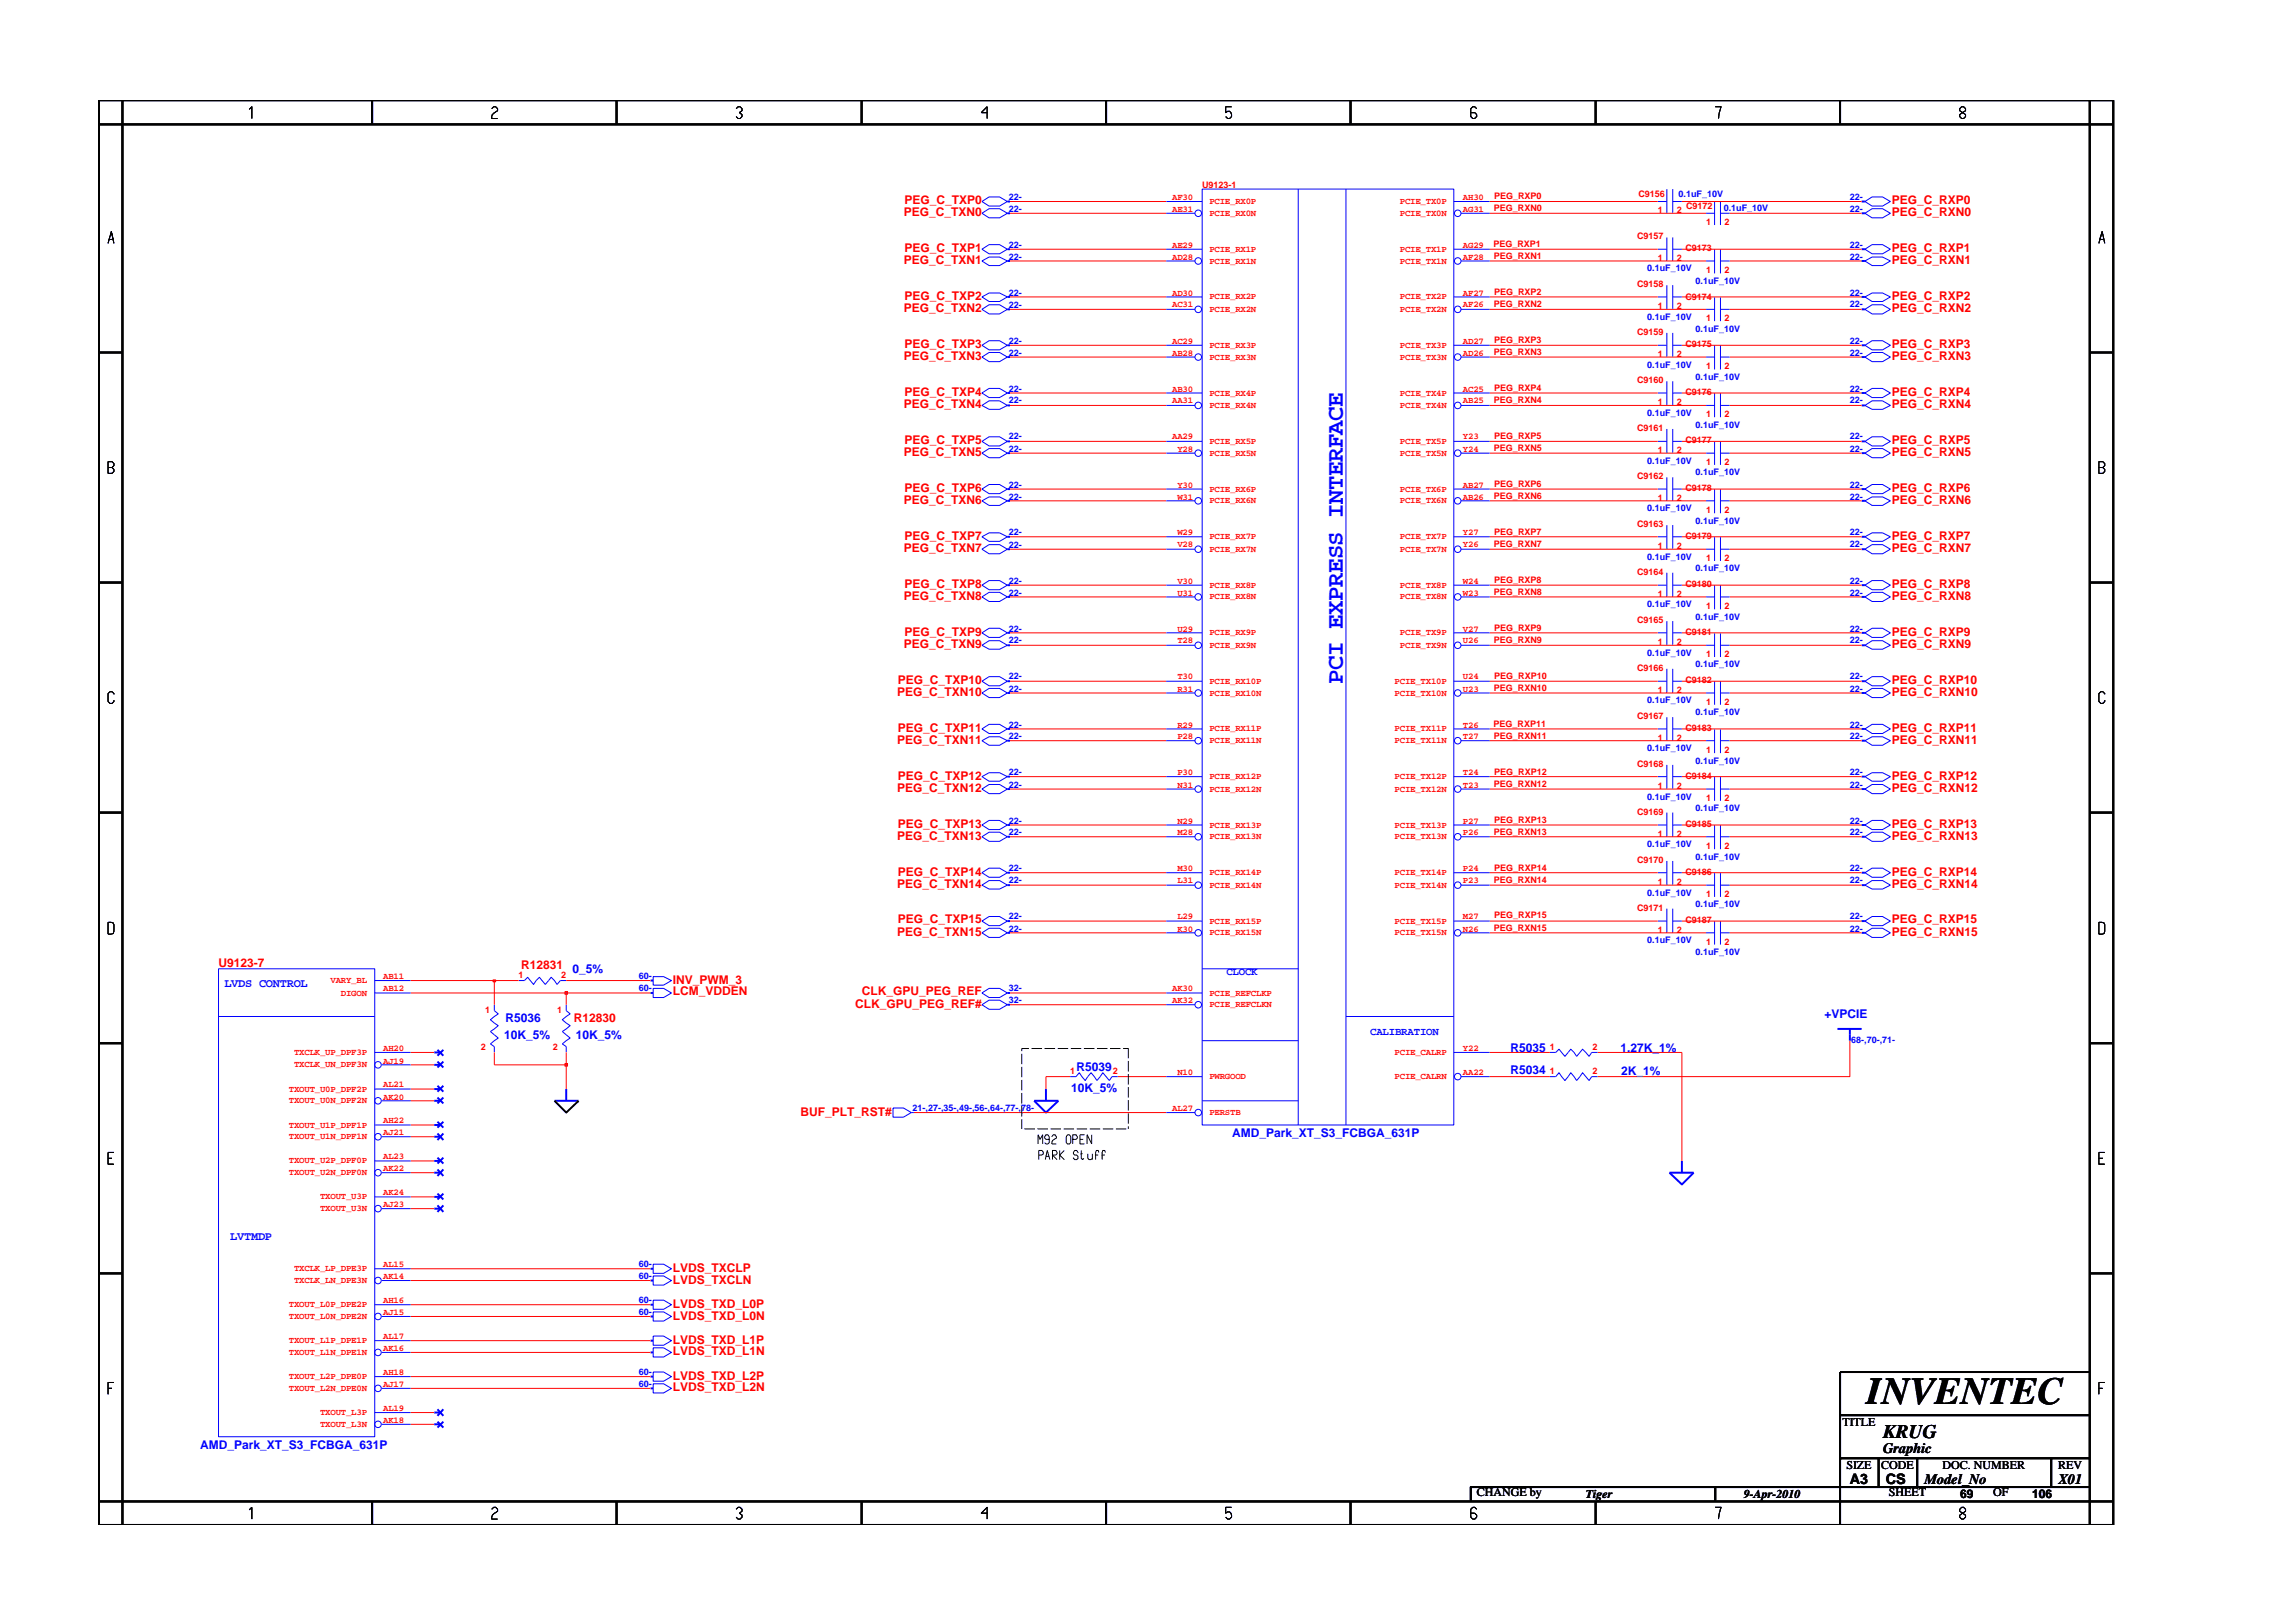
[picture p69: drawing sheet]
<svg xmlns="http://www.w3.org/2000/svg" width="297mm" height="210mm" viewBox="0 0 297 210" stroke-linecap="round" stroke-linejoin="round" font-family="sans-serif">
<defs><g id="words">
<text font-size="5" x="241.8" y="181.9">INVENTEC</text>
<text font-size="3.1" fill="#00f" x="173.9" y="88.6" transform="rotate(-90 173.9 88.6)">PCI EXPRESS INTERFACE</text>
<text font-size="2.5" x="244" y="186.3">KRUG</text>
<g font-size="1.9">
<text x="244" y="188.2">Graphic</text>
<text x="239.6" y="192.2">A3</text>
<text x="244.3" y="192.3">CS</text>
<text x="249.3" y="192.2">Model_No</text>
<text x="266.6" y="192.2">X01</text>
</g>
<g font-size="1.6" fill="#f00">
<text x="117.1" y="28">PEG_C_TXN0</text>
<text x="117.2" y="26.4">PEG_C_TXP0</text>
<text x="245.1" y="26.4">PEG_C_RXP0</text>
<text x="245.1" y="28">PEG_C_RXN0</text>
<text x="117.1" y="34.2">PEG_C_TXN1</text>
<text x="117.2" y="32.7">PEG_C_TXP1</text>
<text x="245.1" y="32.7">PEG_C_RXP1</text>
<text x="245.1" y="34.2">PEG_C_RXN1</text>
<text x="117.1" y="40.4">PEG_C_TXN2</text>
<text x="117.2" y="38.9">PEG_C_TXP2</text>
<text x="245.1" y="38.9">PEG_C_RXP2</text>
<text x="245.1" y="40.4">PEG_C_RXN2</text>
<text x="117.1" y="46.7">PEG_C_TXN3</text>
<text x="117.2" y="45.1">PEG_C_TXP3</text>
<text x="245.1" y="45.1">PEG_C_RXP3</text>
<text x="245.1" y="46.7">PEG_C_RXN3</text>
<text x="117.1" y="52.8">PEG_C_TXN4</text>
<text x="117.2" y="51.3">PEG_C_TXP4</text>
<text x="245.1" y="51.3">PEG_C_RXP4</text>
<text x="245.1" y="52.8">PEG_C_RXN4</text>
<text x="117.1" y="59.1">PEG_C_TXN5</text>
<text x="117.2" y="57.5">PEG_C_TXP5</text>
<text x="245.1" y="57.5">PEG_C_RXP5</text>
<text x="245.1" y="59.1">PEG_C_RXN5</text>
<text x="117.1" y="65.3">PEG_C_TXN6</text>
<text x="117.2" y="63.8">PEG_C_TXP6</text>
<text x="245.1" y="63.8">PEG_C_RXP6</text>
<text x="245.1" y="65.3">PEG_C_RXN6</text>
<text x="117.1" y="71.5">PEG_C_TXN7</text>
<text x="117.2" y="69.9">PEG_C_TXP7</text>
<text x="245.1" y="69.9">PEG_C_RXP7</text>
<text x="245.1" y="71.5">PEG_C_RXN7</text>
<text x="117.1" y="77.7">PEG_C_TXN8</text>
<text x="117.2" y="76.2">PEG_C_TXP8</text>
<text x="245.1" y="76.2">PEG_C_RXP8</text>
<text x="245.1" y="77.7">PEG_C_RXN8</text>
<text x="117.1" y="83.9">PEG_C_TXN9</text>
<text x="117.2" y="82.4">PEG_C_TXP9</text>
<text x="245.1" y="82.4">PEG_C_RXP9</text>
<text x="245.1" y="83.9">PEG_C_RXN9</text>
<text x="116.3" y="88.6">PEG_C_TXP10</text>
<text x="245.1" y="88.6">PEG_C_RXP10</text>
<text x="116.2" y="90.2">PEG_C_TXN10</text>
<text x="116.3" y="94.8">PEG_C_TXP11</text>
<text x="245.1" y="90.2">PEG_C_RXN10</text>
<text x="245.1" y="94.8">PEG_C_RXP11</text>
<text x="116.2" y="96.4">PEG_C_TXN11</text>
<text x="116.3" y="101">PEG_C_TXP12</text>
<text x="245.1" y="96.4">PEG_C_RXN11</text>
<text x="245.1" y="101">PEG_C_RXP12</text>
<text x="116.2" y="102.6">PEG_C_TXN12</text>
<text x="116.3" y="107.3">PEG_C_TXP13</text>
<text x="245.1" y="102.6">PEG_C_RXN12</text>
<text x="245.1" y="107.3">PEG_C_RXP13</text>
<text x="116.2" y="108.8">PEG_C_TXN13</text>
<text x="116.3" y="113.5">PEG_C_TXP14</text>
<text x="245.1" y="108.8">PEG_C_RXN13</text>
<text x="245.1" y="113.5">PEG_C_RXP14</text>
<text x="116.2" y="115">PEG_C_TXN14</text>
<text x="116.3" y="119.6">PEG_C_TXP15</text>
<text x="245.1" y="115">PEG_C_RXN14</text>
<text x="245.1" y="119.6">PEG_C_RXP15</text>
<text x="28.3" y="125.3">U9123-7</text>
<text x="67.5" y="125.6">R12831</text>
<text x="116.2" y="121.2">PEG_C_TXN15</text>
<text x="245.1" y="121.2">PEG_C_RXN15</text>
<text x="87.2" y="127.4">INV_PWM_3</text>
<text x="87.2" y="128.9">LCM_VDDEN</text>
<text x="110.8" y="130.6">CLK_GPU_PEG_REF#</text>
<text x="111.7" y="128.9">CLK_GPU_PEG_REF</text>
<text x="74.4" y="132.4">R12830</text>
<text x="103.7" y="144.5">BUF_PLT_RST#</text>
<text x="87.2" y="166.3">LVDS_TXCLN</text>
<text x="87.2" y="164.8">LVDS_TXCLP</text>
<text x="87.2" y="170.9">LVDS_TXD_L0N</text>
<text x="87.2" y="169.4">LVDS_TXD_L0P</text>
<text x="87.2" y="175.6">LVDS_TXD_L1N</text>
<text x="87.2" y="174.1">LVDS_TXD_L1P</text>
<text x="87.2" y="178.7">LVDS_TXD_L2P</text>
<text x="87.2" y="180.3">LVDS_TXD_L2N</text>
</g>
<g font-size="1.6" fill="#00f">
<text x="29.1" y="127.9">LVDS CONTROL</text>
<text x="74.2" y="126.1">0_5%</text>
<text x="236.4" y="131.9">+VPCIE</text>
<text x="65.3" y="134.6">10K_5%</text>
<text x="65.5" y="132.4">R5036</text>
<text x="74.6" y="134.6">10K_5%</text>
<text x="195.7" y="136.3">R5035</text>
<text x="209.9" y="136.3">1.27K_1%</text>
<text x="138.8" y="141.4">10K_5%</text>
<text x="139.5" y="138.7">R5039</text>
<text x="195.7" y="139.1">R5034</text>
<text x="210" y="139.2">2K_1%</text>
<text x="159.6" y="147.3">AMD_Park_XT_S3_FCBGA_631P</text>
<text x="29.8" y="160.6">LVTMDP</text>
<text x="25.9" y="187.6">AMD_Park_XT_S3_FCBGA_631P</text>
</g>
<g font-size="1.6">
<text x="238.7" y="184.8">TITLE</text>
<text x="239.2" y="190.4">SIZE</text>
<text x="243.7" y="190.4">CODE</text>
<text x="251.7" y="190.4">DOC. NUMBER</text>
<text x="266.6" y="190.4">REV</text>
<text x="191.3" y="193.8">CHANGE by</text>
<text x="205.4" y="194.1">Tiger</text>
<text x="225.9" y="194.1">9-Apr-2010</text>
<text x="244.7" y="193.8">SHEET</text>
<text x="253.9" y="194.1">69</text>
<text x="258.2" y="193.8">OF</text>
<text x="263.3" y="194.1">106</text>
</g>
<g font-size="1.4" fill="#00f">
<text x="158.9" y="126.3">CLOCK</text>
<text x="177.5" y="134.1">CALIBRATION</text>
</g>
<g font-size="1.2" fill="#00f">
<text x="130.7" y="27.5">22-</text>
<text x="130.7" y="25.9">22-</text>
<text x="217.4" y="25.5">0.1uF_10V</text>
<text x="223.3" y="27.3">0.1uF_10V</text>
<text x="239.6" y="27.5">22-</text>
<text x="239.6" y="25.9">22-</text>
<text x="130.7" y="33.6">22-</text>
<text x="130.7" y="32.1">22-</text>
<text x="213.4" y="35.2">0.1uF_10V</text>
<text x="239.6" y="33.6">22-</text>
<text x="239.6" y="32.1">22-</text>
<text x="130.7" y="38.3">22-</text>
<text x="130.7" y="39.9">22-</text>
<text x="213.4" y="41.4">0.1uF_10V</text>
<text x="219.6" y="36.8">0.1uF_10V</text>
<text x="239.6" y="38.3">22-</text>
<text x="239.6" y="39.8">22-</text>
<text x="130.7" y="46.1">22-</text>
<text x="130.7" y="44.6">22-</text>
<text x="213.4" y="47.6">0.1uF_10V</text>
<text x="219.6" y="43">0.1uF_10V</text>
<text x="239.6" y="46.1">22-</text>
<text x="239.6" y="44.6">22-</text>
<text x="130.7" y="52.3">22-</text>
<text x="130.7" y="50.7">22-</text>
<text x="213.4" y="53.9">0.1uF_10V</text>
<text x="219.7" y="49.2">0.1uF_10V</text>
<text x="239.6" y="50.7">22-</text>
<text x="239.6" y="52.3">22-</text>
<text x="130.7" y="58.5">22-</text>
<text x="130.7" y="56.9">22-</text>
<text x="219.7" y="55.4">0.1uF_10V</text>
<text x="239.6" y="58.5">22-</text>
<text x="239.6" y="56.9">22-</text>
<text x="130.7" y="64.7">22-</text>
<text x="130.7" y="63.2">22-</text>
<text x="213.4" y="60.1">0.1uF_10V</text>
<text x="219.7" y="61.6">0.1uF_10V</text>
<text x="239.6" y="64.7">22-</text>
<text x="239.6" y="63.2">22-</text>
<text x="130.7" y="71">22-</text>
<text x="130.7" y="69.4">22-</text>
<text x="213.4" y="66.2">0.1uF_10V</text>
<text x="219.7" y="67.8">0.1uF_10V</text>
<text x="239.6" y="69.4">22-</text>
<text x="239.6" y="70.9">22-</text>
<text x="130.7" y="77.2">22-</text>
<text x="130.7" y="75.6">22-</text>
<text x="213.4" y="72.5">0.1uF_10V</text>
<text x="219.7" y="74">0.1uF_10V</text>
<text x="239.6" y="77.2">22-</text>
<text x="239.6" y="75.6">22-</text>
<text x="130.7" y="83.3">22-</text>
<text x="130.7" y="81.8">22-</text>
<text x="213.4" y="78.7">0.1uF_10V</text>
<text x="219.7" y="80.3">0.1uF_10V</text>
<text x="239.6" y="81.8">22-</text>
<text x="239.6" y="83.3">22-</text>
<text x="130.7" y="89.6">22-</text>
<text x="130.7" y="88">22-</text>
<text x="213.4" y="84.9">0.1uF_10V</text>
<text x="219.7" y="86.5">0.1uF_10V</text>
<text x="239.6" y="89.6">22-</text>
<text x="239.6" y="88">22-</text>
<text x="130.7" y="95.8">22-</text>
<text x="130.7" y="94.3">22-</text>
<text x="213.4" y="91.1">0.1uF_10V</text>
<text x="219.7" y="92.7">0.1uF_10V</text>
<text x="239.6" y="95.8">22-</text>
<text x="239.6" y="94.3">22-</text>
<text x="130.7" y="100.4">22-</text>
<text x="213.4" y="97.3">0.1uF_10V</text>
<text x="219.6" y="98.9">0.1uF_10V</text>
<text x="239.6" y="100.4">22-</text>
<text x="130.7" y="102.1">22-</text>
<text x="130.7" y="106.7">22-</text>
<text x="213.4" y="103.6">0.1uF_10V</text>
<text x="219.7" y="105.1">0.1uF_10V</text>
<text x="239.6" y="102.1">22-</text>
<text x="239.6" y="106.7">22-</text>
<text x="130.7" y="112.9">22-</text>
<text x="130.7" y="108.2">22-</text>
<text x="213.4" y="109.8">0.1uF_10V</text>
<text x="219.7" y="111.4">0.1uF_10V</text>
<text x="239.6" y="112.9">22-</text>
<text x="239.6" y="108.2">22-</text>
<text x="130.7" y="114.4">22-</text>
<text x="130.7" y="119.1">22-</text>
<text x="213.4" y="116">0.1uF_10V</text>
<text x="219.7" y="117.5">0.1uF_10V</text>
<text x="239.6" y="114.4">22-</text>
<text x="239.6" y="119.1">22-</text>
<text x="130.7" y="120.7">22-</text>
<text x="213.4" y="122.2">0.1uF_10V</text>
<text x="219.7" y="123.7">0.1uF_10V</text>
<text x="239.6" y="120.7">22-</text>
<text x="82.8" y="126.9">60-</text>
<text x="82.8" y="128.4">60-</text>
<text x="130.7" y="130">32-</text>
<text x="130.7" y="128.4">32-</text>
<text x="239.8" y="135.1">68-,70-,71-</text>
<text x="118.2" y="144">21-,27-,35-,49-,56-,64-,77-,78-</text>
<text x="82.8" y="165.7">60-</text>
<text x="82.8" y="164.2">60-</text>
<text x="82.8" y="170.4">60-</text>
<text x="82.8" y="168.9">60-</text>
<text x="82.8" y="178.2">60-</text>
<text x="82.8" y="179.7">60-</text>
</g>
<g font-size="1.2" fill="#f00">
<text x="151.9" y="27.5">AE31</text>
<text x="151.9" y="25.9">AF30</text>
<text x="155.7" y="24.3">U9123-1</text>
<text x="156.7" y="28">PCIE_RX0N</text>
<text x="156.7" y="26.4">PCIE_RX0P</text>
<text x="181.3" y="28">PCIE_TX0N</text>
<text x="181.3" y="26.4">PCIE_TX0P</text>
<text x="189.5" y="27.5">AG31</text>
<text x="189.5" y="25.9">AH30</text>
<text x="193.5" y="27.4">PEG_RXN0</text>
<text x="193.5" y="25.8">PEG_RXP0</text>
<text x="212.2" y="25.5">C9156</text>
<text x="214.7" y="27.6">1</text>
<text x="217.2" y="27.6">2</text>
<text x="218.4" y="27.1">C9172</text>
<text x="221" y="29.2">1</text>
<text x="223.4" y="29.2">2</text>
<text x="151.9" y="33.6">AD28</text>
<text x="151.9" y="32.1">AE29</text>
<text x="156.7" y="34.1">PCIE_RX1N</text>
<text x="156.7" y="32.6">PCIE_RX1P</text>
<text x="181.3" y="34.1">PCIE_TX1N</text>
<text x="181.3" y="32.6">PCIE_TX1P</text>
<text x="189.5" y="33.6">AF28</text>
<text x="189.5" y="32.1">AG29</text>
<text x="193.5" y="32">PEG_RXP1</text>
<text x="193.5" y="33.6">PEG_RXN1</text>
<text x="212.1" y="31">C9157</text>
<text x="214.7" y="33.8">1</text>
<text x="217.2" y="33.8">2</text>
<text x="218.3" y="32.5">C9173</text>
<text x="221" y="35.4">1</text>
<text x="223.4" y="35.4">2</text>
<text x="151.9" y="39.8">AC31</text>
<text x="151.9" y="38.3">AD30</text>
<text x="156.7" y="40.4">PCIE_RX2N</text>
<text x="156.7" y="38.8">PCIE_RX2P</text>
<text x="181.3" y="40.4">PCIE_TX2N</text>
<text x="181.3" y="38.8">PCIE_TX2P</text>
<text x="189.5" y="39.8">AF26</text>
<text x="189.5" y="38.3">AF27</text>
<text x="193.5" y="39.8">PEG_RXN2</text>
<text x="193.5" y="38.2">PEG_RXP2</text>
<text x="212.1" y="37.2">C9158</text>
<text x="214.7" y="40.1">1</text>
<text x="217.2" y="40.1">2</text>
<text x="218.3" y="38.8">C9174</text>
<text x="221" y="41.6">1</text>
<text x="223.4" y="41.6">2</text>
<text x="151.9" y="46.1">AB28</text>
<text x="151.9" y="44.6">AC29</text>
<text x="156.7" y="46.6">PCIE_RX3N</text>
<text x="156.7" y="45.1">PCIE_RX3P</text>
<text x="181.3" y="46.6">PCIE_TX3N</text>
<text x="181.3" y="45.1">PCIE_TX3P</text>
<text x="189.5" y="46.1">AD26</text>
<text x="189.5" y="44.6">AD27</text>
<text x="193.5" y="46">PEG_RXN3</text>
<text x="193.5" y="44.5">PEG_RXP3</text>
<text x="212.1" y="43.5">C9159</text>
<text x="214.7" y="46.3">1</text>
<text x="217.2" y="46.3">2</text>
<text x="218.3" y="45">C9175</text>
<text x="221" y="47.9">1</text>
<text x="223.4" y="47.9">2</text>
<text x="151.9" y="50.7">AB30</text>
<text x="151.9" y="52.3">AA31</text>
<text x="156.7" y="52.9">PCIE_RX4N</text>
<text x="156.7" y="51.2">PCIE_RX4P</text>
<text x="181.3" y="52.9">PCIE_TX4N</text>
<text x="181.3" y="51.2">PCIE_TX4P</text>
<text x="189.5" y="50.7">AC25</text>
<text x="189.5" y="52.3">AB25</text>
<text x="193.5" y="52.2">PEG_RXN4</text>
<text x="193.5" y="50.7">PEG_RXP4</text>
<text x="212.1" y="49.6">C9160</text>
<text x="214.7" y="52.5">1</text>
<text x="217.2" y="52.5">2</text>
<text x="218.3" y="51.2">C9176</text>
<text x="151.9" y="56.9">AA29</text>
<text x="152.5" y="58.5">Y28</text>
<text x="156.7" y="59">PCIE_RX5N</text>
<text x="156.7" y="57.5">PCIE_RX5P</text>
<text x="181.3" y="59">PCIE_TX5N</text>
<text x="181.3" y="57.5">PCIE_TX5P</text>
<text x="189.5" y="58.5">Y24</text>
<text x="189.5" y="56.9">Y23</text>
<text x="193.5" y="58.4">PEG_RXN5</text>
<text x="193.5" y="56.9">PEG_RXP5</text>
<text x="212.1" y="55.8">C9161</text>
<text x="214.7" y="58.7">1</text>
<text x="217.2" y="58.7">2</text>
<text x="218.3" y="57.4">C9177</text>
<text x="221" y="54">1</text>
<text x="223.4" y="54">2</text>
<text x="152.5" y="64.7">W31</text>
<text x="152.5" y="63.2">Y30</text>
<text x="156.7" y="65.2">PCIE_RX6N</text>
<text x="156.7" y="63.7">PCIE_RX6P</text>
<text x="181.3" y="65.2">PCIE_TX6N</text>
<text x="181.3" y="63.7">PCIE_TX6P</text>
<text x="189.5" y="64.7">AB26</text>
<text x="189.5" y="63.2">AB27</text>
<text x="193.5" y="64.6">PEG_RXN6</text>
<text x="193.5" y="63.1">PEG_RXP6</text>
<text x="212.1" y="62.1">C9162</text>
<text x="214.7" y="64.9">1</text>
<text x="217.2" y="64.9">2</text>
<text x="218.3" y="63.6">C9178</text>
<text x="221" y="60.2">1</text>
<text x="223.4" y="60.2">2</text>
<text x="152.5" y="70.9">V28</text>
<text x="152.5" y="69.4">W29</text>
<text x="156.7" y="71.5">PCIE_RX7N</text>
<text x="156.7" y="69.9">PCIE_RX7P</text>
<text x="181.3" y="71.5">PCIE_TX7N</text>
<text x="181.3" y="69.9">PCIE_TX7P</text>
<text x="189.5" y="70.9">Y26</text>
<text x="189.5" y="69.4">Y27</text>
<text x="193.5" y="70.9">PEG_RXN7</text>
<text x="193.5" y="69.3">PEG_RXP7</text>
<text x="212.1" y="68.3">C9163</text>
<text x="214.7" y="71.1">1</text>
<text x="217.2" y="71.1">2</text>
<text x="218.3" y="69.9">C9179</text>
<text x="221" y="66.5">1</text>
<text x="223.4" y="66.5">2</text>
<text x="152.5" y="77.2">U31</text>
<text x="152.5" y="75.6">V30</text>
<text x="156.7" y="77.7">PCIE_RX8N</text>
<text x="156.7" y="76.1">PCIE_RX8P</text>
<text x="181.3" y="77.7">PCIE_TX8N</text>
<text x="181.3" y="76.1">PCIE_TX8P</text>
<text x="189.5" y="77.2">W23</text>
<text x="189.5" y="75.6">W24</text>
<text x="193.5" y="77.1">PEG_RXN8</text>
<text x="193.5" y="75.6">PEG_RXP8</text>
<text x="212.1" y="74.5">C9164</text>
<text x="214.7" y="77.3">1</text>
<text x="217.2" y="77.3">2</text>
<text x="218.3" y="76.1">C9180</text>
<text x="221" y="72.7">1</text>
<text x="223.4" y="72.7">2</text>
<text x="152.5" y="83.3">T28</text>
<text x="152.5" y="81.8">U29</text>
<text x="156.7" y="83.9">PCIE_RX9N</text>
<text x="156.7" y="82.3">PCIE_RX9P</text>
<text x="181.3" y="83.9">PCIE_TX9N</text>
<text x="181.3" y="82.3">PCIE_TX9P</text>
<text x="189.5" y="83.3">U26</text>
<text x="189.5" y="81.8">V27</text>
<text x="193.5" y="83.3">PEG_RXN9</text>
<text x="193.5" y="81.7">PEG_RXP9</text>
<text x="212.1" y="80.7">C9165</text>
<text x="214.7" y="83.6">1</text>
<text x="217.2" y="83.6">2</text>
<text x="218.3" y="82.2">C9181</text>
<text x="221" y="78.9">1</text>
<text x="223.4" y="78.9">2</text>
<text x="152.5" y="89.6">R31</text>
<text x="152.5" y="88">T30</text>
<text x="156.7" y="88.6">PCIE_RX10P</text>
<text x="180.7" y="88.6">PCIE_TX10P</text>
<text x="189.5" y="89.6">U23</text>
<text x="189.5" y="88">U24</text>
<text x="193.5" y="89.5">PEG_RXN10</text>
<text x="193.6" y="88">PEG_RXP10</text>
<text x="212.1" y="86.9">C9166</text>
<text x="214.7" y="89.8">1</text>
<text x="217.2" y="89.8">2</text>
<text x="218.3" y="88.5">C9182</text>
<text x="221" y="85.1">1</text>
<text x="223.4" y="85.1">2</text>
<text x="152.5" y="95.8">P28</text>
<text x="152.5" y="94.3">R29</text>
<text x="156.7" y="90.1">PCIE_RX10N</text>
<text x="156.7" y="94.8">PCIE_RX11P</text>
<text x="180.7" y="90.1">PCIE_TX10N</text>
<text x="180.7" y="94.8">PCIE_TX11P</text>
<text x="189.5" y="95.8">T27</text>
<text x="189.5" y="94.3">T26</text>
<text x="193.5" y="94.2">PEG_RXP11</text>
<text x="193.5" y="95.7">PEG_RXN11</text>
<text x="212.1" y="93.2">C9167</text>
<text x="214.7" y="96">1</text>
<text x="217.2" y="96">2</text>
<text x="218.3" y="94.7">C9183</text>
<text x="221" y="91.3">1</text>
<text x="223.4" y="91.3">2</text>
<text x="152.5" y="100.4">P30</text>
<text x="156.7" y="96.3">PCIE_RX11N</text>
<text x="156.7" y="100.9">PCIE_RX12P</text>
<text x="180.7" y="96.3">PCIE_TX11N</text>
<text x="180.7" y="100.9">PCIE_TX12P</text>
<text x="189.5" y="100.4">T24</text>
<text x="193.5" y="102">PEG_RXN12</text>
<text x="193.6" y="100.4">PEG_RXP12</text>
<text x="212.1" y="99.3">C9168</text>
<text x="218.3" y="101">C9184</text>
<text x="221" y="97.6">1</text>
<text x="223.4" y="97.6">2</text>
<text x="152.5" y="102.1">N31</text>
<text x="152.5" y="106.7">N29</text>
<text x="156.7" y="102.5">PCIE_RX12N</text>
<text x="156.7" y="107.2">PCIE_RX13P</text>
<text x="180.7" y="102.6">PCIE_TX12N</text>
<text x="180.7" y="107.2">PCIE_TX13P</text>
<text x="189.5" y="102.1">T23</text>
<text x="189.5" y="106.7">P27</text>
<text x="193.6" y="106.6">PEG_RXP13</text>
<text x="212.1" y="105.6">C9169</text>
<text x="214.7" y="102.2">1</text>
<text x="217.2" y="102.2">2</text>
<text x="218.3" y="107.1">C9185</text>
<text x="221" y="103.7">1</text>
<text x="223.4" y="103.7">2</text>
<text x="152.5" y="112.9">M30</text>
<text x="152.5" y="108.2">M28</text>
<text x="156.7" y="113.4">PCIE_RX14P</text>
<text x="156.7" y="108.7">PCIE_RX13N</text>
<text x="180.7" y="113.4">PCIE_TX14P</text>
<text x="180.7" y="108.7">PCIE_TX13N</text>
<text x="189.5" y="112.9">P24</text>
<text x="189.5" y="108.2">P26</text>
<text x="193.5" y="108.1">PEG_RXN13</text>
<text x="193.6" y="112.8">PEG_RXP14</text>
<text x="212.1" y="111.8">C9170</text>
<text x="214.7" y="108.4">1</text>
<text x="217.2" y="108.4">2</text>
<text x="218.3" y="113.3">C9186</text>
<text x="221" y="110">1</text>
<text x="223.4" y="110">2</text>
<text x="152.5" y="119.1">L29</text>
<text x="152.5" y="114.4">L31</text>
<text x="156.7" y="119.7">PCIE_RX15P</text>
<text x="156.7" y="115">PCIE_RX14N</text>
<text x="180.7" y="119.7">PCIE_TX15P</text>
<text x="180.7" y="115">PCIE_TX14N</text>
<text x="189.5" y="119.1">M27</text>
<text x="189.5" y="114.4">P23</text>
<text x="193.5" y="114.3">PEG_RXN14</text>
<text x="193.6" y="119">PEG_RXP15</text>
<text x="212.1" y="118">C9171</text>
<text x="214.7" y="114.7">1</text>
<text x="217.2" y="114.7">2</text>
<text x="218.3" y="119.6">C9187</text>
<text x="221" y="116.2">1</text>
<text x="223.4" y="116.2">2</text>
<text x="152.5" y="120.7">K30</text>
<text x="156.7" y="121.2">PCIE_RX15N</text>
<text x="180.7" y="121.2">PCIE_TX15N</text>
<text x="189.5" y="120.7">N26</text>
<text x="193.5" y="120.6">PEG_RXN15</text>
<text x="214.7" y="120.8">1</text>
<text x="217.2" y="120.8">2</text>
<text x="221" y="122.4">1</text>
<text x="223.4" y="122.4">2</text>
<text x="42.8" y="127.4">VARY_BL</text>
<text x="44.2" y="129">DIGON</text>
<text x="49.6" y="128.4">AB12</text>
<text x="49.6" y="126.9">AB11</text>
<text x="62.9" y="131.2">1</text>
<text x="67.2" y="126.7">1</text>
<text x="72.2" y="131.2">1</text>
<text x="72.7" y="126.7">2</text>
<text x="151.9" y="130">AK32</text>
<text x="151.9" y="128.4">AK30</text>
<text x="156.7" y="130.5">PCIE_REFCLKN</text>
<text x="156.7" y="129">PCIE_REFCLKP</text>
<text x="38.1" y="136.7">TXCLK_UP_DPF3P</text>
<text x="49.6" y="137.8">AJ19</text>
<text x="49.6" y="136.2">AH20</text>
<text x="62.3" y="136.1">2</text>
<text x="71.6" y="136.1">2</text>
<text x="180.7" y="136.7">PCIE_CALRP</text>
<text x="189.5" y="136.2">Y22</text>
<text x="200.8" y="136">1</text>
<text x="206.3" y="136">2</text>
<text x="37.4" y="142.9">TXOUT_U0N_DPF2N</text>
<text x="37.4" y="141.4">TXOUT_U0P_DPF2P</text>
<text x="38.1" y="138.3">TXCLK_UN_DPF3N</text>
<text x="49.6" y="142.4">AK20</text>
<text x="49.6" y="140.8">AL21</text>
<text x="138.6" y="139.1">1</text>
<text x="144.2" y="139.1">2</text>
<text x="151.9" y="144">AL27</text>
<text x="152.5" y="139.3">N10</text>
<text x="156.7" y="139.8">PWRGOOD</text>
<text x="180.7" y="139.8">PCIE_CALRN</text>
<text x="189.5" y="139.3">AA22</text>
<text x="200.8" y="139.1">1</text>
<text x="206.3" y="139.1">2</text>
<text x="37.4" y="147.6">TXOUT_U1N_DPF1N</text>
<text x="37.4" y="146.1">TXOUT_U1P_DPF1P</text>
<text x="49.6" y="147.1">AJ21</text>
<text x="49.6" y="145.5">AH22</text>
<text x="156.7" y="144.5">PERSTB</text>
<text x="37.4" y="152.2">TXOUT_U2N_DPF0N</text>
<text x="37.4" y="150.7">TXOUT_U2P_DPF0P</text>
<text x="41.5" y="155.4">TXOUT_U3P</text>
<text x="49.6" y="151.8">AK22</text>
<text x="49.6" y="150.1">AL23</text>
<text x="49.6" y="154.8">AK24</text>
<text x="41.5" y="156.9">TXOUT_U3N</text>
<text x="49.6" y="156.4">AJ23</text>
<text x="38.1" y="166.2">TXCLK_LN_DPE3N</text>
<text x="38.1" y="164.7">TXCLK_LP_DPE3P</text>
<text x="49.6" y="165.7">AK14</text>
<text x="49.6" y="164.2">AL15</text>
<text x="37.4" y="170.9">TXOUT_L0N_DPE2N</text>
<text x="37.4" y="169.4">TXOUT_L0P_DPE2P</text>
<text x="49.6" y="168.9">AH16</text>
<text x="49.6" y="173.5">AL17</text>
<text x="49.6" y="170.4">AJ15</text>
<text x="37.4" y="175.5">TXOUT_L1N_DPE1N</text>
<text x="37.4" y="174">TXOUT_L1P_DPE1P</text>
<text x="37.4" y="178.7">TXOUT_L2P_DPE0P</text>
<text x="49.6" y="175">AK16</text>
<text x="49.6" y="179.7">AJ17</text>
<text x="49.6" y="178.2">AH18</text>
<text x="37.4" y="180.2">TXOUT_L2N_DPE0N</text>
<text x="41.5" y="184.8">TXOUT_L3N</text>
<text x="41.5" y="183.3">TXOUT_L3P</text>
<text x="49.6" y="184.3">AK18</text>
<text x="49.6" y="182.8">AL19</text>
</g>
</g></defs>
<g fill="none" stroke="#00f" stroke-width=".25">
<path d="M130.5 27.6h.3M130.5 38.5h.3M130.5 26.1h.3M130.5 33.8h.3M130.5 32.3h.3M241.2 27.6h.4M241.2 38.5h.4M241.2 26.1h.4M241.2 33.8h.4M241.2 32.3h.4M130.5 50.9h.3M130.5 58.7h.3"/>
<path d="M130.5 57.2h.3M130.5 44.7h.3M130.5 40.1h.3M130.5 52.5h.3M130.5 46.3h.3M241.2 50.9h.4M241.2 58.7h.4M241.2 57.2h.4M241.2 44.7h.4M241.2 40.1h.4M241.2 52.5h.4M241.2 46.3h.4"/>
<path d="M130.5 64.9h.3M130.5 63.4h.3M130.5 77.3h.3M130.5 75.8h.3M130.5 71.1h.3M130.5 69.5h.3M241.2 64.9h.4M241.2 63.4h.4M241.2 77.3h.4M241.2 75.8h.4M241.2 71.1h.4M241.2 69.5h.4"/>
<path d="M130.5 83.6h.3M130.5 89.8h.3M130.5 88.3h.3M130.5 82h.3M130.5 96h.3M130.5 94.4h.3M241.2 83.6h.4M241.2 89.8h.4M241.2 88.3h.4M241.2 82h.4M241.2 96h.4M241.2 94.4h.4"/>
<path d="M130.5 113.1h.3M130.5 102.2h.3M130.5 100.6h.3M130.5 108.4h.3M130.5 119.3h.3M130.5 106.9h.3M130.5 114.7h.3M241.2 113.1h.4M241.2 102.2h.4M241.2 100.6h.4M241.2 108.4h.4M241.2 119.3h.4"/>
<path d="M241.2 106.9h.4M241.2 114.7h.4M56.2 136.3h.9M56.2 138h.9M56.7 136l.7 .8M56.7 137.5l.7 .8M57.4 136l-.7 .8M57.4 137.5l-.7 .8M84.3 127h.3M84.3 128.6h.3M130.5 120.8h.3M130.5 130.2h.3"/>
<path d="M130.5 128.6h.3M238 133.3h3.2M239.6 133.3v1.5M241.2 120.8h.4M56.2 142.6h.9M56.2 145.7h.9M56.2 141.1h.9M56.2 155.1h.9M56.2 150.4h.9M56.2 151.9h.9M56.2 147.3h.9M56.2 156.6h.9"/>
<path d="M56.7 145.3l.7 .8M56.7 140.7l.7 .7M56.7 154.6l.7 .8M56.7 142.2l.7 .7M56.7 150l.7 .7M56.7 151.5l.7 .8M56.7 146.8l.7 .9M56.7 156.2l.7 .8M57.4 145.3l-.7 .8M57.4 140.7l-.7 .7M57.4 154.6l-.7 .8M57.4 142.2l-.7 .7"/>
<path d="M57.4 150l-.7 .7M57.4 151.5l-.7 .8M57.4 146.8l-.7 .9M57.4 156.2l-.7 .8M71.8 142.6h3.2M73.3 141.1v1.5M134 142.6h3.1l-1.6 1.5zM135.5 141.1v1.5M216.3 151.9h3.1l-1.5 1.5zM217.9 150.4v1.5M84.3 170.5h.3M84.3 165.9h.3"/>
<path d="M84.3 179.9h.3M84.3 169h.3M84.3 175.2h.3M84.3 178.3h.3M84.3 164.4h.3M84.3 173.7h.3M56.2 183h.9M56.2 184.5h.9M56.7 182.6l.7 .8M56.7 184.2l.7 .7M57.4 182.6l-.7 .8M57.4 184.2l-.7 .7"/>
</g>
<path d="M71.8 142.6l1.5 1.5 1.7-1.5" fill="none" stroke="#000" stroke-width=".25"/>
<g fill="none" stroke="#00f" stroke-width=".13">
<path d="M127.2 27.6l.9-.6h1.4l1 .6-1 .6h-1.4zM127.2 38.5l.9-.5h1.4l1 .5-1 .6h-1.4zM127.2 32.3l.9-.6h1.4l1 .6-1 .6h-1.4zM127.2 33.8l.9-.5h1.4l1 .5-1 .6h-1.4zM127.2 26.1l.9-.6h1.4l1 .6-1 .6h-1.4zM151.1 27.6h3.7M151.1 26.1h4.6M151.1 33.8h3.7M151.1 32.3h4.6M151.1 38.5h4.6M155.7 24.5h32.6v121.2h-32.6zM168.2 24.5v121.2"/>
<path d="M174.4 24.5v121.2M188.3 26.1h4.7M188.3 32.3h4.7M188.3 38.5h4.7M189.3 27.6h3.7M189.3 33.8h3.7M214.7 26.1h1.2M214.7 32.3h1.2M214.7 38.5h1.2M215.9 24.5v3.1M215.9 30.8v3M215.9 36.9v3.2"/>
<path d="M216.7 24.5v3.1M216.7 30.8v3M216.7 36.9v3.2M216.7 26.1h1.2M216.7 32.3h1.2M216.7 38.5h1.2M221 27.6h1.1M221 33.8h1.1M222.1 26.1v3.1M222.1 32.3v3.1M222.1 38.5v3.1M222.9 26.1v3.1"/>
<path d="M222.9 32.3v3.1M222.9 38.5v3.1M222.9 27.6h1.2M222.9 33.8h1.2M241.6 38.5l.9-.5h1.4l1 .5-1 .6h-1.4zM241.6 27.6l.9-.6h1.4l1 .6-1 .6h-1.4zM241.6 26.1l.9-.6h1.4l1 .6-1 .6h-1.4zM241.6 33.8l.9-.5h1.4l1 .5-1 .6h-1.4zM241.6 32.3l.9-.6h1.4l1 .6-1 .6h-1.4zM127.2 58.7l.9-.6h1.4l1 .6-1 .6h-1.4zM127.2 50.9l.9-.6h1.4l1 .6-1 .6h-1.4zM127.2 46.3l.9-.6h1.4l1 .6-1 .5h-1.4z"/>
<path d="M127.2 44.7l.9-.6h1.4l1 .6-1 .6h-1.4zM127.2 57.2l.9-.6h1.4l1 .6-1 .6h-1.4zM127.2 40.1l.9-.6h1.4l1 .6-1 .6h-1.4zM127.2 52.5l.9-.6h1.4l1 .6-1 .5h-1.4zM151.1 40.1h3.7M151.1 46.3h3.7M151.1 44.7h4.6M151.1 52.5h3.7M151.1 50.9h4.6M151.1 58.7h3.7M151.1 57.2h4.6M188.3 44.7h4.7"/>
<path d="M188.3 50.9h4.7M188.3 57.2h4.7M189.3 40.1h3.7M189.3 46.3h3.7M189.3 52.5h3.7M189.3 58.7h3.7M214.7 44.7h1.2M214.7 50.9h1.2M214.7 57.2h1.2M215.9 43.1v3.2M215.9 49.4v3.1M215.9 55.6v3.1"/>
<path d="M216.7 43.1v3.2M216.7 49.4v3.1M216.7 55.6v3.1M216.7 44.7h1.2M216.7 50.9h1.2M216.7 57.2h1.2M221 40.1h1.1M221 46.3h1.1M221 52.5h1.1M221 58.7h1.1M222.1 44.7v3.2M222.1 50.9v3.1"/>
<path d="M222.1 57.2v3M222.9 44.7v3.2M222.9 50.9v3.1M222.9 57.2v3M222.9 40.1h1.2M222.9 46.3h1.2M222.9 52.5h1.2M222.9 58.7h1.2M241.6 50.9l.9-.6h1.4l1 .6-1 .6h-1.4zM241.6 57.2l.9-.6h1.4l1 .6-1 .6h-1.4zM241.6 44.7l.9-.6h1.4l1 .6-1 .6h-1.4zM241.6 40.1l.9-.6h1.4l1 .6-1 .6h-1.4z"/>
<path d="M241.6 52.5l.9-.6h1.4l1 .6-1 .5h-1.4zM241.6 46.3l.9-.6h1.4l1 .6-1 .5h-1.4zM241.6 58.7l.9-.6h1.4l1 .6-1 .6h-1.4zM127.2 77.3l.9-.6h1.4l1 .6-1 .6h-1.4zM127.2 63.4l.9-.6h1.4l1 .6-1 .6h-1.4zM127.2 64.9l.9-.5h1.4l1 .5-1 .6h-1.4zM127.2 69.5l.9-.5h1.4l1 .5-1 .6h-1.4zM127.2 75.8l.9-.6h1.4l1 .6-1 .6h-1.4zM127.2 71.1l.9-.5h1.4l1 .5-1 .6h-1.4zM151.1 75.8h4.6M151.1 64.9h3.7M151.1 63.4h4.6"/>
<path d="M151.1 71.1h3.7M151.1 69.5h4.6M151.1 77.3h3.7M188.3 75.8h4.7M188.3 63.4h4.7M188.3 69.5h4.7M189.3 64.9h3.7M189.3 71.1h3.7M189.3 77.3h3.7M214.7 75.8h1.2M214.7 63.4h1.2M214.7 69.5h1.2"/>
<path d="M215.9 61.8v3.1M215.9 68v3.1M215.9 74.2v3.1M216.7 75.8h1.2M216.7 61.8v3.1M216.7 68v3.1M216.7 74.2v3.1M216.7 63.4h1.2M216.7 69.5h1.2M221 64.9h1.1M221 71.1h1.1M221 77.3h1.1"/>
<path d="M222.1 63.4v3.1M222.1 69.5v3.2M222.1 75.8v3.1M222.9 63.4v3.1M222.9 69.5v3.2M222.9 75.8v3.1M222.9 64.9h1.2M222.9 71.1h1.2M222.9 77.3h1.2M241.6 64.9l.9-.5h1.4l1 .5-1 .6h-1.4zM241.6 63.4l.9-.6h1.4l1 .6-1 .6h-1.4zM241.6 77.3l.9-.6h1.4l1 .6-1 .6h-1.4z"/>
<path d="M241.6 75.8l.9-.6h1.4l1 .6-1 .6h-1.4zM241.6 71.1l.9-.5h1.4l1 .5-1 .6h-1.4zM241.6 69.5l.9-.5h1.4l1 .5-1 .6h-1.4zM127.2 89.8l.9-.6h1.4l1 .6-1 .6h-1.4zM127.2 83.6l.9-.6h1.4l1 .6-1 .5h-1.4zM127.2 82l.9-.6h1.4l1 .6-1 .6h-1.4zM127.2 94.4l.9-.6h1.4l1 .6-1 .6h-1.4zM127.2 96l.9-.6h1.4l1 .6-1 .5h-1.4zM127.2 88.3l.9-.6h1.4l1 .6-1 .5h-1.4zM151.1 83.6h3.7M151.1 89.8h3.7M151.1 88.3h4.6"/>
<path d="M151.1 96h3.7M151.1 94.4h4.6M151.1 82h4.6M188.3 88.3h4.7M188.3 94.4h4.7M188.3 82h4.7M189.3 83.6h3.7M189.3 89.8h3.7M189.3 96h3.7M214.7 88.3h1.2M214.7 94.4h1.2M214.7 82h1.2"/>
<path d="M215.9 80.5v3.1M215.9 86.6v3.2M215.9 92.9v3.1M215.9 99.1v3.1M216.7 80.5v3.1M216.7 86.6v3.2M216.7 92.9v3.1M216.7 99.1v3.1M216.7 88.3h1.2M216.7 94.4h1.2M216.7 82h1.2M221 83.6h1.1"/>
<path d="M221 89.8h1.1M221 96h1.1M222.1 82v3.1M222.1 88.3v3M222.1 94.4v3.2M222.9 83.6h1.2M222.9 82v3.1M222.9 88.3v3M222.9 94.4v3.2M222.9 89.8h1.2M222.9 96h1.2M241.6 83.6l.9-.6h1.4l1 .6-1 .5h-1.4z"/>
<path d="M241.6 89.8l.9-.6h1.4l1 .6-1 .6h-1.4zM241.6 88.3l.9-.6h1.4l1 .6-1 .5h-1.4zM241.6 96l.9-.6h1.4l1 .6-1 .5h-1.4zM241.6 94.4l.9-.6h1.4l1 .6-1 .6h-1.4zM241.6 82l.9-.6h1.4l1 .6-1 .6h-1.4zM127.2 113.1l.9-.6h1.4l1 .6-1 .6h-1.4zM127.2 108.4l.9-.6h1.4l1 .6-1 .6h-1.4zM127.2 100.6l.9-.5h1.4l1 .5-1 .6h-1.4zM127.2 102.2l.9-.6h1.4l1 .6-1 .6h-1.4zM127.2 114.7l.9-.6h1.4l1 .6-1 .5h-1.4zM127.2 106.9l.9-.6h1.4l1 .6-1 .6h-1.4zM127.2 119.3l.9-.6h1.4l1 .6-1 .6h-1.4z"/>
<path d="M151.1 102.2h3.7M151.1 119.3h4.6M151.1 100.6h4.6M151.1 108.4h3.7M151.1 106.9h4.6M151.1 114.7h3.7M151.1 113.1h4.6M188.3 119.3h4.7M188.3 100.6h4.7M188.3 106.9h4.7M188.3 113.1h4.7M189.3 102.2h3.7"/>
<path d="M189.3 108.4h3.7M189.3 114.7h3.7M214.7 119.3h1.2M214.7 100.6h1.2M214.7 106.9h1.2M214.7 113.1h1.2M215.9 105.3v3.1M215.9 111.5v3.2M215.9 117.7v3.1M216.7 105.3v3.1M216.7 111.5v3.2M216.7 117.7v3.1"/>
<path d="M216.7 119.3h1.2M216.7 100.6h1.2M216.7 106.9h1.2M216.7 113.1h1.2M221 102.2h1.1M221 108.4h1.1M221 114.7h1.1M222.1 100.6v3.1M222.1 106.9v3.1M222.1 113.1v3.1M222.1 119.3v3.1M222.9 100.6v3.1"/>
<path d="M222.9 106.9v3.1M222.9 113.1v3.1M222.9 119.3v3.1M222.9 102.2h1.2M222.9 108.4h1.2M222.9 114.7h1.2M241.6 102.2l.9-.6h1.4l1 .6-1 .6h-1.4zM241.6 113.1l.9-.6h1.4l1 .6-1 .6h-1.4zM241.6 100.6l.9-.5h1.4l1 .5-1 .6h-1.4zM241.6 119.3l.9-.6h1.4l1 .6-1 .6h-1.4zM241.6 106.9l.9-.6h1.4l1 .6-1 .6h-1.4zM241.6 114.7l.9-.6h1.4l1 .6-1 .5h-1.4z"/>
<path d="M241.6 108.4l.9-.6h1.4l1 .6-1 .6h-1.4zM28.3 125.5h20.2v60.6h-20.2zM28.3 131.7h20.2M48.5 136.3h4.7M48.5 128.6h4.7M48.5 127h4.7M49.5 138h3.7M64 130.2v.7l.5 .4-1 .8 1 .8-1 .7 1 .9-1 .7 .5 .4v.7M67.2 127h.7l.5-.4 .7 .9 .8-.9 .7 .9 .8-.9 .8 .9 .4-.5h.7M73.3 130.2v.7l.6 .4-1.1 .8 1.1 .8-1.1 .7 1.1 .9-1.1 .7 .5 .4v.7M84.6 126.5h1.4l1 .5-1 .6h-1.4zM84.6 128h1.4l1 .6-1 .6h-1.4z"/>
<path d="M127.2 120.8l.9-.5h1.4l1 .5-1 .6h-1.4zM127.2 130.2l.9-.6h1.4l1 .6-1 .6h-1.4zM127.2 128.6l.9-.6h1.4l1 .6-1 .6h-1.4zM138.6 139.5h.8l.4-.5 .8 1 .7-1 .8 1 .8-1 .8 1 .3-.5h.8M151.1 139.5h4.6M151.1 130.2h3.7M151.1 128.6h4.6M151.1 120.8h3.7M155.7 125.5h12.5M155.7 134.8h12.5M174.4 131.7h13.9M188.3 136.3h4.7"/>
<path d="M189.3 139.5h3.7M189.3 120.8h3.7M200.8 136.3h.7l.5-.4 .7 .9 .8-.9 .7 .9 .8-.9 .9 .9 .3-.5h.8M200.8 139.5h.7l.5-.5 .7 1 .8-1 .7 1 .8-1 .9 1 .3-.5h.8M221 120.8h1.1M222.9 120.8h1.2M241.6 120.8l.9-.5h1.4l1 .5-1 .6h-1.4zM48.5 141.1h4.7M48.5 145.7h4.7M48.5 150.4h4.7M48.5 155.1h4.7M49.5 142.6h3.7"/>
<path d="M49.5 147.3h3.7M49.5 151.9h3.7M49.5 156.6h3.7M115.7 143.5h1.3l1.1 .6-1.1 .6h-1.3zM118.1 144.1h.3M151.1 144.1h3.7M155.7 142.6h12.5M48.5 164.4h4.7M48.5 169h4.7M48.5 173.7h4.7M48.5 178.3h4.7M49.5 165.9h3.7"/>
<path d="M49.5 170.5h3.7M49.5 175.2h3.7M49.5 179.9h3.7M84.6 170h1.4l1 .5-1 .6h-1.4zM84.6 165.3h1.4l1 .6-1 .6h-1.4zM84.6 179.3h1.4l1 .6-1 .6h-1.4zM84.6 168.4h1.4l1 .6-1 .6h-1.4zM84.6 174.6h1.4l1 .6-1 .6h-1.4zM84.6 177.7h1.4l1 .6-1 .6h-1.4zM84.6 163.8h1.4l1 .6-1 .6h-1.4zM84.6 173.1h1.4l1 .6-1 .6h-1.4zM48.5 183h4.7"/>
<path d="M49.5 184.5h3.7"/>
<circle cx="155.2" cy="33.8" r=".42"/>
<circle cx="155.2" cy="27.6" r=".42"/>
<circle cx="188.8" cy="27.6" r=".42"/>
<circle cx="188.8" cy="33.8" r=".42"/>
<circle cx="155.2" cy="46.3" r=".42"/>
<circle cx="155.2" cy="58.7" r=".42"/>
<circle cx="155.2" cy="52.5" r=".42"/>
<circle cx="155.2" cy="40.1" r=".42"/>
<circle cx="188.8" cy="40.1" r=".42"/>
<circle cx="188.8" cy="52.5" r=".42"/>
<circle cx="188.8" cy="46.3" r=".42"/>
<circle cx="188.8" cy="58.7" r=".42"/>
<circle cx="155.2" cy="77.3" r=".42"/>
<circle cx="155.2" cy="64.9" r=".42"/>
<circle cx="155.2" cy="71.1" r=".42"/>
<circle cx="188.8" cy="71.1" r=".42"/>
<circle cx="188.8" cy="64.9" r=".42"/>
<circle cx="188.8" cy="77.3" r=".42"/>
<circle cx="155.2" cy="89.8" r=".42"/>
<circle cx="155.2" cy="96" r=".42"/>
<circle cx="155.2" cy="83.6" r=".42"/>
<circle cx="188.8" cy="83.6" r=".42"/>
<circle cx="188.8" cy="89.8" r=".42"/>
<circle cx="188.8" cy="96" r=".42"/>
<circle cx="155.2" cy="102.2" r=".42"/>
<circle cx="155.2" cy="108.4" r=".42"/>
<circle cx="155.2" cy="114.7" r=".42"/>
<circle cx="188.8" cy="114.7" r=".42"/>
<circle cx="188.8" cy="102.2" r=".42"/>
<circle cx="188.8" cy="108.4" r=".42"/>
<circle cx="49" cy="138" r=".42"/>
<circle cx="155.2" cy="130.2" r=".42"/>
<circle cx="155.2" cy="120.8" r=".42"/>
<circle cx="188.8" cy="120.8" r=".42"/>
<circle cx="188.8" cy="139.5" r=".42"/>
<circle cx="49" cy="142.6" r=".42"/>
<circle cx="49" cy="147.3" r=".42"/>
<circle cx="49" cy="151.9" r=".42"/>
<circle cx="49" cy="156.6" r=".42"/>
<circle cx="155.2" cy="144.1" r=".42"/>
<circle cx="49" cy="165.9" r=".42"/>
<circle cx="49" cy="170.5" r=".42"/>
<circle cx="49" cy="179.9" r=".42"/>
<circle cx="49" cy="175.2" r=".42"/>
<circle cx="49" cy="184.5" r=".42"/>
</g>
<g fill="none" stroke="#f00" stroke-width=".13">
<path d="M53.2 138h3M64 136.3v1.7h9.3v3.1M138.6 139.5h-3.1v1.6M144.8 139.5h6.3M193 139.5h7.8M217.9 136.3v14.1M239.6 134.8v4.7h-32.6M53.2 156.6h3M53.2 155.1h3M53.2 151.9h3M53.2 150.4h3M53.2 147.3h3"/>
<path d="M53.2 145.7h3M53.2 142.6h3M53.2 141.1h3M118.4 144.1h32.7M53.2 179.9h31.1M53.2 178.3h31.1M53.2 175.2h31.1M53.2 173.7h31.1M53.2 170.5h31.1M53.2 169h31.1M53.2 165.9h31.1M53.2 164.4h31.1"/>
<path d="M53.2 184.5h3M53.2 183h3"/>
</g>
<path d="M73.2 137.8h.3v.3h-.3z" fill="#8e2323"/>
<path d="M53.2 128.6h20.1v1.6M53.2 136.3h3M64 127v3.2M73.2 137.8h.3v.3h-.3zM73.3 136.3v1.7M130.8 130.2h20.3M193 136.3h7.8M207 136.3h10.9" fill="none" stroke="#f00" stroke-width=".13"/>
<path d="M73.2 128.5h.3v.3h-.3z" fill="#8e2323"/>
<path d="M53.2 127h10.8M73.2 128.5h.3v.3h-.3zM73.3 128.6h11M130.8 128.6h20.3" fill="none" stroke="#f00" stroke-width=".13"/>
<path d="M63.9 126.9h.3v.3h-.3z" fill="#8e2323"/>
<g fill="none" stroke="#f00" stroke-width=".13">
<path d="M130.8 38.5h20.3M130.8 33.8h20.3M130.8 32.3h20.3M130.8 27.6h20.3M130.8 26.1h20.3M193 38.5h21.7M193 33.8h28M193 32.3h21.7M193 27.6h28M193 26.1h21.7M217.9 38.5h23.3M217.9 32.3h23.3"/>
<path d="M217.9 26.1h23.3M224.1 33.8h17.1M224.1 27.6h17.1M130.8 58.7h20.3M130.8 57.2h20.3M130.8 52.5h20.3M130.8 50.9h20.3M130.8 46.3h20.3M130.8 44.7h20.3M130.8 40.1h20.3M193 58.7h28M193 57.2h21.7"/>
<path d="M193 52.5h28M193 50.9h21.7M193 46.3h28M193 44.7h21.7M193 40.1h28M217.9 57.2h23.3M217.9 50.9h23.3M217.9 44.7h23.3M224.1 58.7h17.1M224.1 52.5h17.1M224.1 46.3h17.1M224.1 40.1h17.1"/>
<path d="M130.8 77.3h20.3M130.8 75.8h20.3M130.8 71.1h20.3M130.8 69.5h20.3M130.8 64.9h20.3M130.8 63.4h20.3M193 77.3h28M193 75.8h21.7M193 71.1h28M193 69.5h21.7M193 64.9h28M193 63.4h21.7"/>
<path d="M217.9 75.8h23.3M217.9 69.5h23.3M217.9 63.4h23.3M224.1 77.3h17.1M224.1 71.1h17.1M224.1 64.9h17.1M130.8 96h20.3M130.8 94.4h20.3M130.8 89.8h20.3M130.8 88.3h20.3M130.8 83.6h20.3M130.8 82h20.3"/>
<path d="M193 96h28M193 94.4h21.7M193 89.8h28M193 88.3h21.7M193 83.6h28M193 82h21.7M217.9 94.4h23.3M217.9 88.3h23.3M217.9 82h23.3M224.1 96h17.1M224.1 89.8h17.1M224.1 83.6h17.1"/>
<path d="M130.8 119.3h20.3M130.8 114.7h20.3M130.8 113.1h20.3M130.8 108.4h20.3M130.8 106.9h20.3M130.8 102.2h20.3M130.8 100.6h20.3M193 119.3h21.7M193 114.7h28M193 113.1h21.7M193 108.4h28M193 106.9h21.7"/>
<path d="M193 102.2h28M193 100.6h21.7M217.9 119.3h23.3M217.9 113.1h23.3M217.9 106.9h23.3M217.9 100.6h23.3M224.1 114.7h17.1M224.1 108.4h17.1M224.1 102.2h17.1M63.9 126.9h.3v.3h-.3zM64 127h3.2M73.3 127h11"/>
<path d="M130.8 120.8h20.3M193 120.8h28M224.1 120.8h17.1"/>
</g>
<g fill="none" stroke="#000" stroke-width=".25">
<path d="M12.8 13h261v184.6h-261zM12.8 16.1h261M15.9 13v184.6M48.2 13v3.1M79.9 13v3.1M111.6 13v3.1M143.3 13v3.1M174.9 13v3.1M206.7 13v3.1M238.4 13v3.1M270.7 13v184.6M12.8 45.7h3.1"/>
<path d="M270.7 45.7h3.1M12.8 75.5h3.1M270.7 75.5h3.1M12.8 105.3h3.1M270.7 105.3h3.1M12.8 135.2h3.1M270.7 135.2h3.1M12.8 165h3.1M270.7 165h3.1M270.7 177.7h-32.3v19.9M12.8 194.5h261M48.2 194.5v3.1"/>
<path d="M79.9 194.5v3.1M111.6 194.5v3.1M143.3 194.5v3.1M174.9 194.5v3.1M206.7 194.5v3.1M222.2 192.6v1.9M238.4 183.3h32.3M238.4 188.9h32.3M243.4 188.9v3.7M248.4 188.9v3.7M265.7 188.9v3.7M270.7 192.6h-80.2v1.9"/>
</g>
<g fill="none" stroke="#000" stroke-width=".13">
<path d="M32.6 13.8v1.6v-1.6l-.3 .4zM63.7 14.1l.3-.3h.2l.3 .3v.2l-.5 .4-.3 .4v.3h.8M95.6 13.8l-.2 .3 .2-.3h.3l.2 .3v.2l-.3 .3 .3 .2v.3l-.2 .3h-.3l-.2-.3 .2 .3h.3l.2-.3v-.3l-.3-.2 .3-.3v-.2l-.2-.3zM127.9 14.6h-.8l.8-.8v1.6M158.8 13.8h.7h-.7v.8l.2-.2a.5 .5 0 0 1 .5 .7l-.2 .3h-.3l-.2-.3 .2 .3h.3l.2-.3a.5 .5 0 0 0-.5-.7l-.2 .2zM190.8 13.8h.2l.3 .3-.3-.3h-.2l-.3 .3v1l.3 .3h.2l.3-.3v-.3l-.3-.2h-.5h.5l.3 .2v.3l-.3 .3h-.2l-.3-.3v-1zM222.2 13.8h.8l-.4 1.6M254.1 13.8l-.2 .3v.2l.7 .5v.3l-.2 .3h-.3l-.2-.3v-.3l.7-.5v-.2l-.2-.3zM14.1 31h.6l-.3-1 .4 1.5-.4-1.5-.4 1.5M272.6 31h-.6l.3-1 .4 1.5-.4-1.5-.4 1.5M14 59.8h.5l.3 .3v.2l-.3 .3 .3 .2v.3l-.3 .2h-.5zM14 59.8h.5l.3 .3v.2l-.3 .3h-.5h.5l.3 .2v.3l-.3 .2h-.5z"/>
<path d="M271.9 60.6h.5l.3-.3v-.2l-.3-.3h-.5v1.5h.5l.3-.2v-.3l-.3-.2M14 89.9l.3-.3h.2l.3 .3-.3-.3h-.2l-.3 .3v1l.3 .2h.2l.3-.2v-.2v.2l-.3 .2h-.2l-.3-.2zM271.9 89.9l.2-.3h.3l.3 .3-.3-.3h-.3l-.2 .3v1l.2 .2h.3l.3-.2v-.2v.2l-.3 .2h-.3l-.2-.2zM14 119.5l.7 .1 .1 .2-.1 1.1-.7 .1zM271.9 119.5l.7 .1 .1 .2-.1 1.1-.7 .1zM132.4 136.5v1.4M132.4 138.2v1.4M132.4 139.9v1.4M133.3 135.8h-.9v.4M133.6 135.8h1.4M135.3 135.8h1.4M137 135.8h1.4"/>
<path d="M138.7 135.8h1.4M140.4 135.8h1.4M142.1 135.8h1.4M143.8 135.8h1.3M145.5 135.8h.7v1.3M146.2 137.4v1.4M146.2 139.1v1.4M14 149.3v1.5h.8h-.8v-1.5h.8zM14 150.1h.5M132.4 141.6v1.3M132.4 143.3v1.3M132.4 145v1.2"/>
<path d="M132.7 146.2h1.4M134.4 146.2h1.3M134.5 148.2v-1.2l.2 .6 .4-.6v1.2M134.6 149.6h.4l.2-.1-.2-.5h-.4v1.2M135.4 150.2l.3-1.2 .3 1.2M135.5 149.8h.4M135.9 147.6h-.4l-.2-.2 .2-.4h.2l.2 .3v.7l-.2 .2h-.2l-.2-.2M136.1 146.2h1.3M136.3 147.3l.1-.3h.3l.1 .3v.1l-.5 .4v.2v.2h.5M136.3 150.2v-1.2h.5l.1 .3v.2l-.1 .1h-.5l.6 .6M137.3 149v1.2M137.8 146.2h1.3"/>
<path d="M137.9 149l-.6 .6 .6 .6M138.3 147h.2l.2 .3v.7l-.2 .2h-.2l-.2-.2v-.7zM139 147.6h.4l.2-.2-.2-.4h-.4v1.2M139.5 146.2h1.3M139.6 149.4l-.1-.4h-.3l-.1 .5 .1 .1h.3l.1 .2v.3l-.1 .1h-.3l-.1-.2M139.9 147.6h.4M140 149.5h.2M140.1 149v1.1l.1 .1 .2-.1M140.5 147h-.6v1.2h.6M140.9 149.5v.6l.2 .1h.2l.2-.1M141.2 146.2h1.3M141.4 147v1.2l-.6-1.2v1.2"/>
<path d="M141.5 149.5v.7M141.8 149.6h.5M142.4 149.3l-.1-.3h-.3l-.1 .3v.9M142.7 149.6h.4M142.9 146.2h1.3M143.2 149.3l-.1-.3h-.2l-.1 .3v.9M144.6 146.2h1.3M146.2 140.8v1.4M146.2 142.5v1.4M146.2 144.2v1.4M146.2 145.9v.3M271.9 150.1h.5"/>
<path d="M272.7 149.3h-.8v1.5h.8M14 179.9h.5M14.8 179.1h-.8v1.5M271.9 179.1v1.5v-1.5h.8zM271.9 179.9h.5M32.3 195.6l.3-.3v1.5M63.7 195.5l.3-.2h.2l.3 .2v.3l-.5 .3-.3 .4v.3h.8M95.4 195.5l.2-.2h.3l.2 .2v.3l-.3 .2 .3 .3v.2l-.2 .3h-.3l-.2-.3M127.9 195.3v1.5v-1.5l-.8 .7h.8h-.8zM159.5 195.3h-.7v.7l.2-.1a.5 .5 0 0 1 .5 .6l-.2 .3h-.3l-.2-.3M190.8 195.3h.2l.3 .2-.3-.2h-.2l-.3 .2v1l.3 .3h.2l.3-.3v-.2l-.3-.3h-.5h.5l.3 .3v.2l-.3 .3h-.2l-.3-.3v-1zM222.2 195.3h.8l-.4 1.5"/>
<path d="M254.1 195.3l-.2 .2v.3l.7 .5v.2l-.2 .3h-.3l-.2-.3v-.2l.7-.5v-.3l-.2-.2z"/>
</g>
<use href="#words"/>
</svg>
